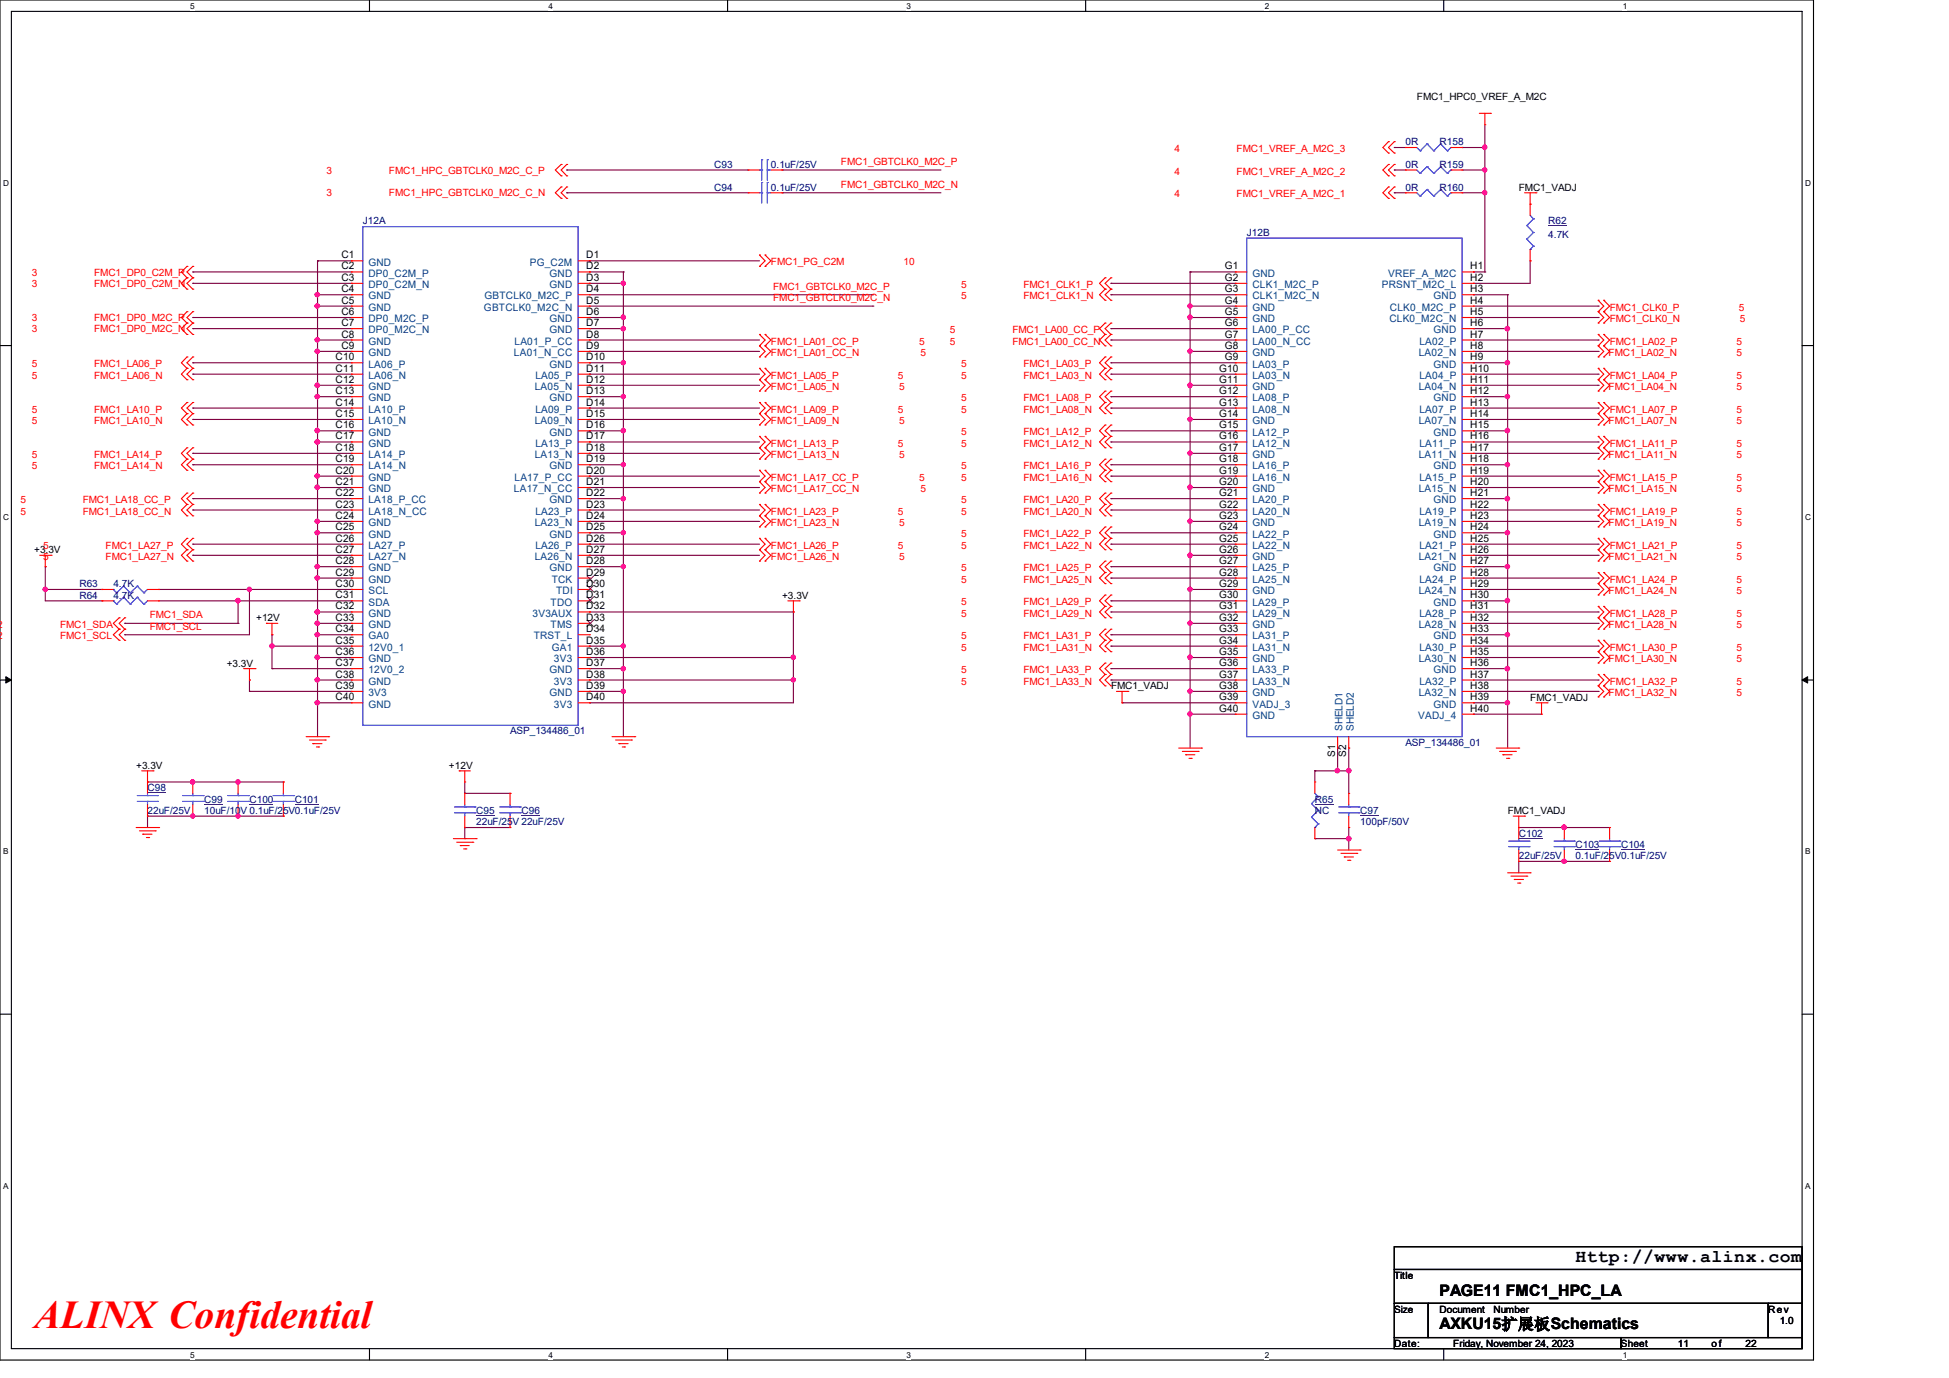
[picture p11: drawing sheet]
<svg xmlns="http://www.w3.org/2000/svg" width="297mm" height="210mm" viewBox="0 0 297 210" stroke-linecap="round" stroke-linejoin="round" font-family="sans-serif">
<defs><g id="words">
<text font-size="6" fill="#f00" x="5.2" y="202.3">ALINX Confidential</text>
<text font-size="2.8" x="240.1" y="192.3">Http://www.alinx.com</text>
<g font-size="2.4">
<text x="219.4" y="197.4">PAGE11 FMC1_HPC_LA</text>
<text x="219.4" y="202.6">AXKU15扩展板Schematics</text>
</g>
<g font-size="1.6">
<text x="52" y="41.1">C2</text>
<text x="52" y="39.4">C1</text>
<text x="89.3" y="39.4">D1</text>
<text x="89.3" y="41.1">D2</text>
<text x="186.7" y="41.1">G1</text>
<text x="224" y="41.1">H1</text>
<text x="52" y="42.8">C3</text>
<text x="52" y="44.5">C4</text>
<text x="52" y="46.3">C5</text>
<text x="89.3" y="42.8">D3</text>
<text x="89.3" y="44.5">D4</text>
<text x="89.3" y="46.3">D5</text>
<text x="186.7" y="42.8">G2</text>
<text x="186.7" y="44.5">G3</text>
<text x="186.7" y="46.3">G4</text>
<text x="224" y="42.8">H2</text>
<text x="224" y="44.5">H3</text>
<text x="224" y="46.3">H4</text>
<text x="52" y="48">C6</text>
<text x="52" y="49.7">C7</text>
<text x="52" y="51.4">C8</text>
<text x="52" y="53.2">C9</text>
<text x="89.3" y="48">D6</text>
<text x="89.3" y="49.7">D7</text>
<text x="89.3" y="51.4">D8</text>
<text x="89.3" y="53.2">D9</text>
<text x="186.7" y="48">G5</text>
<text x="186.7" y="49.7">G6</text>
<text x="186.7" y="51.4">G7</text>
<text x="186.7" y="53.2">G8</text>
<text x="224" y="48">H5</text>
<text x="224" y="49.7">H6</text>
<text x="224" y="51.4">H7</text>
<text x="224" y="53.2">H8</text>
<text x="51.1" y="54.9">C10</text>
<text x="51.1" y="56.6">C11</text>
<text x="51.1" y="58.3">C12</text>
<text x="89.3" y="54.9">D10</text>
<text x="89.3" y="56.6">D11</text>
<text x="89.3" y="58.3">D12</text>
<text x="185.8" y="56.6">G10</text>
<text x="185.8" y="58.3">G11</text>
<text x="186.7" y="54.9">G9</text>
<text x="224" y="54.9">H9</text>
<text x="224" y="56.6">H10</text>
<text x="224" y="58.3">H11</text>
<text x="51.1" y="61.8">C14</text>
<text x="51.1" y="63.5">C15</text>
<text x="51.1" y="60.1">C13</text>
<text x="51.1" y="65.3">C16</text>
<text x="89.3" y="60.1">D13</text>
<text x="89.3" y="61.8">D14</text>
<text x="89.3" y="63.5">D15</text>
<text x="89.3" y="65.3">D16</text>
<text x="185.8" y="60.1">G12</text>
<text x="185.8" y="61.8">G13</text>
<text x="185.8" y="63.5">G14</text>
<text x="185.8" y="65.3">G15</text>
<text x="224" y="60.1">H12</text>
<text x="224" y="61.8">H13</text>
<text x="224" y="63.5">H14</text>
<text x="224" y="65.3">H15</text>
<text x="51.1" y="68.7">C18</text>
<text x="51.1" y="70.4">C19</text>
<text x="51.1" y="67">C17</text>
<text x="89.3" y="67">D17</text>
<text x="89.3" y="68.7">D18</text>
<text x="89.3" y="70.4">D19</text>
<text x="185.8" y="67">G16</text>
<text x="185.8" y="68.7">G17</text>
<text x="185.8" y="70.4">G18</text>
<text x="224" y="67">H16</text>
<text x="224" y="68.7">H17</text>
<text x="224" y="70.4">H18</text>
<text x="51.1" y="75.6">C22</text>
<text x="51.1" y="77.3">C23</text>
<text x="51.1" y="72.2">C20</text>
<text x="51.1" y="73.9">C21</text>
<text x="89.3" y="72.2">D20</text>
<text x="89.3" y="73.9">D21</text>
<text x="89.3" y="75.6">D22</text>
<text x="89.3" y="77.3">D23</text>
<text x="185.8" y="72.2">G19</text>
<text x="185.8" y="73.9">G20</text>
<text x="185.8" y="75.6">G21</text>
<text x="185.8" y="77.3">G22</text>
<text x="224" y="72.2">H19</text>
<text x="224" y="73.9">H20</text>
<text x="224" y="75.6">H21</text>
<text x="224" y="77.3">H22</text>
<text x="51.1" y="82.6">C26</text>
<text x="51.1" y="79.1">C24</text>
<text x="51.1" y="80.8">C25</text>
<text x="89.3" y="79.1">D24</text>
<text x="89.3" y="80.8">D25</text>
<text x="89.3" y="82.6">D26</text>
<text x="185.8" y="79.1">G23</text>
<text x="185.8" y="80.8">G24</text>
<text x="185.8" y="82.6">G25</text>
<text x="224" y="79.1">H23</text>
<text x="224" y="80.8">H24</text>
<text x="224" y="82.6">H25</text>
<text x="51.1" y="84.2">C27</text>
<text x="51.1" y="89.5">C30</text>
<text x="51.1" y="86">C28</text>
<text x="51.1" y="87.7">C29</text>
<text x="89.3" y="84.2">D27</text>
<text x="89.3" y="86">D28</text>
<text x="89.3" y="87.7">D29</text>
<text x="89.3" y="89.5">D30</text>
<text x="185.8" y="84.2">G26</text>
<text x="185.8" y="86">G27</text>
<text x="185.8" y="87.7">G28</text>
<text x="185.8" y="89.5">G29</text>
<text x="224" y="84.2">H26</text>
<text x="224" y="86">H27</text>
<text x="224" y="87.7">H28</text>
<text x="224" y="89.5">H29</text>
<text x="51.1" y="91.2">C31</text>
<text x="51.1" y="92.9">C32</text>
<text x="51.1" y="94.6">C33</text>
<text x="89.3" y="91.2">D31</text>
<text x="89.3" y="92.9">D32</text>
<text x="89.3" y="94.6">D33</text>
<text x="185.8" y="91.2">G30</text>
<text x="185.8" y="92.9">G31</text>
<text x="185.8" y="94.6">G32</text>
<text x="224" y="91.2">H30</text>
<text x="224" y="92.9">H31</text>
<text x="224" y="94.6">H32</text>
<text x="51.1" y="96.4">C34</text>
<text x="51.1" y="98.1">C35</text>
<text x="51.1" y="101.5">C37</text>
<text x="51.1" y="99.8">C36</text>
<text x="89.3" y="96.4">D34</text>
<text x="89.3" y="98.1">D35</text>
<text x="89.3" y="99.8">D36</text>
<text x="89.3" y="101.5">D37</text>
<text x="185.8" y="96.4">G33</text>
<text x="185.8" y="98.1">G34</text>
<text x="185.8" y="99.8">G35</text>
<text x="185.8" y="101.5">G36</text>
<text x="224" y="96.4">H33</text>
<text x="224" y="98.1">H34</text>
<text x="224" y="99.8">H35</text>
<text x="224" y="101.5">H36</text>
<text x="51.1" y="105">C39</text>
<text x="51.1" y="103.3">C38</text>
<text x="51.1" y="106.7">C40</text>
<text x="89.3" y="103.3">D38</text>
<text x="89.3" y="105">D39</text>
<text x="89.3" y="106.7">D40</text>
<text x="185.8" y="103.3">G37</text>
<text x="185.8" y="105">G38</text>
<text x="185.8" y="106.7">G39</text>
<text x="224" y="103.3">H37</text>
<text x="224" y="105">H38</text>
<text x="224" y="106.7">H39</text>
<text x="185.8" y="108.5">G40</text>
<text x="224" y="108.5">H40</text>
<text x="203.5" y="115.4" transform="rotate(-90 203.5 115.4)">S1</text>
<text x="205.1" y="115.4" transform="rotate(-90 205.1 115.4)">S2</text>
</g>
<g font-size="1.6" fill="#004080">
<text x="56.1" y="40.5">GND</text>
<text x="80.7" y="40.5">PG_C2M</text>
<text x="56.1" y="42.2">DP0_C2M_P</text>
<text x="56.1" y="43.9">DP0_C2M_N</text>
<text x="56.1" y="45.6">GND</text>
<text x="56.1" y="47.4">GND</text>
<text x="73.7" y="47.4">GBTCLK0_M2C_N</text>
<text x="73.8" y="45.6">GBTCLK0_M2C_P</text>
<text x="83.7" y="42.2">GND</text>
<text x="83.7" y="43.9">GND</text>
<text x="190.8" y="42.2">GND</text>
<text x="190.8" y="43.9">CLK1_M2C_P</text>
<text x="190.8" y="45.6">CLK1_M2C_N</text>
<text x="190.8" y="47.4">GND</text>
<text x="210.6" y="43.9">PRSNT_M2C_L</text>
<text x="211.6" y="42.2">VREF_A_M2C</text>
<text x="211.8" y="47.4">CLK0_M2C_P</text>
<text x="218.5" y="45.6">GND</text>
<text x="56.1" y="49.1">DP0_M2C_P</text>
<text x="56.1" y="50.8">DP0_M2C_N</text>
<text x="56.1" y="52.5">GND</text>
<text x="78.4" y="52.5">LA01_P_CC</text>
<text x="83.7" y="49.1">GND</text>
<text x="83.7" y="50.8">GND</text>
<text x="190.8" y="49.1">GND</text>
<text x="190.8" y="50.8">LA00_P_CC</text>
<text x="190.8" y="52.5">LA00_N_CC</text>
<text x="211.7" y="49.1">CLK0_M2C_N</text>
<text x="216.3" y="52.5">LA02_P</text>
<text x="218.5" y="50.8">GND</text>
<text x="56.1" y="56">LA06_P</text>
<text x="56.1" y="57.7">LA06_N</text>
<text x="56.1" y="54.3">GND</text>
<text x="56.1" y="59.4">GND</text>
<text x="78.3" y="54.3">LA01_N_CC</text>
<text x="81.5" y="59.4">LA05_N</text>
<text x="81.6" y="57.7">LA05_P</text>
<text x="83.7" y="56">GND</text>
<text x="190.8" y="54.3">GND</text>
<text x="190.8" y="56">LA03_P</text>
<text x="190.8" y="57.7">LA03_N</text>
<text x="190.8" y="59.4">GND</text>
<text x="216.2" y="54.3">LA02_N</text>
<text x="216.2" y="59.4">LA04_N</text>
<text x="216.3" y="57.7">LA04_P</text>
<text x="218.5" y="56">GND</text>
<text x="56.1" y="62.9">LA10_P</text>
<text x="56.1" y="64.6">LA10_N</text>
<text x="56.1" y="61.2">GND</text>
<text x="81.5" y="64.6">LA09_N</text>
<text x="81.6" y="62.9">LA09_P</text>
<text x="83.7" y="61.2">GND</text>
<text x="190.8" y="61.2">LA08_P</text>
<text x="190.8" y="62.9">LA08_N</text>
<text x="190.8" y="64.6">GND</text>
<text x="216.2" y="64.6">LA07_N</text>
<text x="216.3" y="62.9">LA07_P</text>
<text x="218.5" y="61.2">GND</text>
<text x="56.1" y="69.8">LA14_P</text>
<text x="56.1" y="71.5">LA14_N</text>
<text x="56.1" y="66.4">GND</text>
<text x="56.1" y="68.1">GND</text>
<text x="81.5" y="69.8">LA13_N</text>
<text x="81.6" y="68.1">LA13_P</text>
<text x="83.7" y="66.4">GND</text>
<text x="83.7" y="71.5">GND</text>
<text x="190.8" y="66.4">LA12_P</text>
<text x="190.8" y="68.1">LA12_N</text>
<text x="190.8" y="69.8">GND</text>
<text x="190.8" y="71.5">LA16_P</text>
<text x="216.2" y="69.8">LA11_N</text>
<text x="216.3" y="68.1">LA11_P</text>
<text x="218.5" y="66.4">GND</text>
<text x="218.5" y="71.5">GND</text>
<text x="56.1" y="76.7">LA18_P_CC</text>
<text x="56.1" y="73.3">GND</text>
<text x="56.1" y="75">GND</text>
<text x="78.3" y="75">LA17_N_CC</text>
<text x="78.4" y="73.3">LA17_P_CC</text>
<text x="83.7" y="76.7">GND</text>
<text x="190.8" y="73.3">LA16_N</text>
<text x="190.8" y="75">GND</text>
<text x="190.8" y="76.7">LA20_P</text>
<text x="216.2" y="75">LA15_N</text>
<text x="216.3" y="73.3">LA15_P</text>
<text x="218.5" y="76.7">GND</text>
<text x="56.1" y="78.4">LA18_N_CC</text>
<text x="56.1" y="83.7">LA27_P</text>
<text x="56.1" y="80.2">GND</text>
<text x="56.1" y="81.9">GND</text>
<text x="81.5" y="80.2">LA23_N</text>
<text x="81.6" y="78.4">LA23_P</text>
<text x="81.6" y="83.7">LA26_P</text>
<text x="83.7" y="81.9">GND</text>
<text x="190.8" y="78.4">LA20_N</text>
<text x="190.8" y="80.2">GND</text>
<text x="190.8" y="81.9">LA22_P</text>
<text x="190.8" y="83.7">LA22_N</text>
<text x="216.2" y="80.2">LA19_N</text>
<text x="216.3" y="78.4">LA19_P</text>
<text x="216.3" y="83.7">LA21_P</text>
<text x="218.5" y="81.9">GND</text>
<text x="56.1" y="85.3">LA27_N</text>
<text x="56.1" y="87.1">GND</text>
<text x="56.1" y="88.8">GND</text>
<text x="81.5" y="85.3">LA26_N</text>
<text x="83.7" y="87.1">GND</text>
<text x="84.1" y="88.8">TCK</text>
<text x="190.8" y="85.3">GND</text>
<text x="190.8" y="87.1">LA25_P</text>
<text x="190.8" y="88.8">LA25_N</text>
<text x="216.2" y="85.3">LA21_N</text>
<text x="216.3" y="88.8">LA24_P</text>
<text x="218.5" y="87.1">GND</text>
<text x="56.1" y="90.6">SCL</text>
<text x="56.1" y="92.3">SDA</text>
<text x="56.1" y="94">GND</text>
<text x="56.1" y="95.7">GND</text>
<text x="81.2" y="94">3V3AUX</text>
<text x="83.9" y="92.3">TDO</text>
<text x="83.9" y="95.7">TMS</text>
<text x="84.8" y="90.6">TDI</text>
<text x="190.8" y="90.6">GND</text>
<text x="190.8" y="92.3">LA29_P</text>
<text x="190.8" y="94">LA29_N</text>
<text x="190.8" y="95.7">GND</text>
<text x="216.2" y="90.6">LA24_N</text>
<text x="216.2" y="95.7">LA28_N</text>
<text x="216.3" y="94">LA28_P</text>
<text x="218.5" y="92.3">GND</text>
<text x="56.1" y="97.5">GA0</text>
<text x="56.1" y="99.2">12V0_1</text>
<text x="56.1" y="100.9">GND</text>
<text x="81.3" y="97.5">TRST_L</text>
<text x="84.1" y="99.2">GA1</text>
<text x="84.4" y="100.9">3V3</text>
<text x="190.8" y="97.5">LA31_P</text>
<text x="190.8" y="99.2">LA31_N</text>
<text x="190.8" y="100.9">GND</text>
<text x="216.2" y="100.9">LA30_N</text>
<text x="216.3" y="99.2">LA30_P</text>
<text x="218.5" y="97.5">GND</text>
<text x="56.1" y="102.6">12V0_2</text>
<text x="56.1" y="106.1">3V3</text>
<text x="56.1" y="104.4">GND</text>
<text x="56.1" y="107.8">GND</text>
<text x="83.7" y="102.6">GND</text>
<text x="83.7" y="106.1">GND</text>
<text x="84.4" y="104.4">3V3</text>
<text x="84.4" y="107.8">3V3</text>
<text x="190.8" y="102.6">LA33_P</text>
<text x="190.8" y="104.4">LA33_N</text>
<text x="190.8" y="106.1">GND</text>
<text x="190.8" y="107.8">VADJ_3</text>
<text x="216.2" y="106.1">LA32_N</text>
<text x="216.3" y="104.4">LA32_P</text>
<text x="218.5" y="102.6">GND</text>
<text x="218.5" y="107.8">GND</text>
<text x="190.8" y="109.6">GND</text>
<text x="204.6" y="111.4" transform="rotate(-90 204.6 111.4)">SHELD1</text>
<text x="206.3" y="111.4" transform="rotate(-90 206.3 111.4)">SHELD2</text>
<text x="216.1" y="109.6">VADJ_4</text>
</g>
<g font-size="1.5">
<text x="215.9" y="15.2">FMC1_HPC0_VREF_A_M2C</text>
<text x="231.5" y="29">FMC1_VADJ</text>
<text x="5.2" y="84.3">+3.3V</text>
<text x="39" y="94.7">+12V</text>
<text x="119.2" y="91.2">+3.3V</text>
<text x="34.5" y="101.6">+3.3V</text>
<text x="169.3" y="105">FMC1_VADJ</text>
<text x="233.2" y="106.8">FMC1_VADJ</text>
<text x="20.7" y="117.1">+3.3V</text>
<text x="68.4" y="117.1">+12V</text>
<text x="229.8" y="124">FMC1_VADJ</text>
<text x="212.5" y="194.9">Title</text>
<text x="212.5" y="200">Size</text>
<text x="219.4" y="200">Document</text>
<text x="227.6" y="200">Number</text>
<text x="269.4" y="200">Rev</text>
<text x="271.2" y="201.8">1.0</text>
<text x="212.5" y="205.2">Date:</text>
<text x="221.5" y="205.2">Friday, November 24, 2023</text>
<text x="247" y="205.2">Sheet</text>
<text x="255.7" y="205.2">11</text>
<text x="260.8" y="205.2">of</text>
<text x="266" y="205.2">22</text>
</g>
<g font-size="1.5" fill="#f00">
<text x="179" y="23.2">4</text>
<text x="188.4" y="23.2">FMC1_VREF_A_M2C_3</text>
<text x="49.7" y="26.5">3</text>
<text x="49.7" y="29.9">3</text>
<text x="59.3" y="26.5">FMC1_HPC_GBTCLK0_M2C_C_P</text>
<text x="59.3" y="29.9">FMC1_HPC_GBTCLK0_M2C_C_N</text>
<text x="128.2" y="25.1">FMC1_GBTCLK0_M2C_P</text>
<text x="128.2" y="28.6">FMC1_GBTCLK0_M2C_N</text>
<text x="179" y="26.6">4</text>
<text x="188.4" y="26.6">FMC1_VREF_A_M2C_2</text>
<text x="179" y="30.1">4</text>
<text x="188.4" y="30.1">FMC1_VREF_A_M2C_1</text>
<text x="4.8" y="42">3</text>
<text x="14.4" y="42">FMC1_DP0_C2M_P</text>
<text x="117.5" y="40.4">FMC1_PG_C2M</text>
<text x="137.7" y="40.4">10</text>
<text x="4.8" y="43.7">3</text>
<text x="14.4" y="43.7">FMC1_DP0_C2M_N</text>
<text x="117.8" y="44.2">FMC1_GBTCLK0_M2C_P</text>
<text x="117.8" y="45.9">FMC1_GBTCLK0_M2C_N</text>
<text x="146.5" y="43.9">5</text>
<text x="146.5" y="45.6">5</text>
<text x="156" y="43.9">FMC1_CLK1_P</text>
<text x="156" y="45.6">FMC1_CLK1_N</text>
<text x="245.3" y="47.3">FMC1_CLK0_P</text>
<text x="265" y="47.3">5</text>
<text x="4.8" y="48.9">3</text>
<text x="4.8" y="50.6">3</text>
<text x="14.4" y="48.9">FMC1_DP0_M2C_P</text>
<text x="14.4" y="50.6">FMC1_DP0_M2C_N</text>
<text x="117.5" y="52.5">FMC1_LA01_CC_P</text>
<text x="140.1" y="52.5">5</text>
<text x="144.7" y="50.8">5</text>
<text x="144.7" y="52.5">5</text>
<text x="154.3" y="50.8">FMC1_LA00_CC_P</text>
<text x="154.3" y="52.5">FMC1_LA00_CC_N</text>
<text x="245.3" y="49.1">FMC1_CLK0_N</text>
<text x="245.3" y="52.5">FMC1_LA02_P</text>
<text x="264.6" y="52.5">5</text>
<text x="265.1" y="49.1">5</text>
<text x="4.8" y="56">5</text>
<text x="4.8" y="57.7">5</text>
<text x="14.4" y="56">FMC1_LA06_P</text>
<text x="14.4" y="57.7">FMC1_LA06_N</text>
<text x="117.5" y="54.3">FMC1_LA01_CC_N</text>
<text x="117.5" y="57.7">FMC1_LA05_P</text>
<text x="117.5" y="59.4">FMC1_LA05_N</text>
<text x="136.8" y="57.7">5</text>
<text x="137" y="59.4">5</text>
<text x="140.3" y="54.3">5</text>
<text x="146.5" y="56">5</text>
<text x="146.5" y="57.7">5</text>
<text x="156" y="56">FMC1_LA03_P</text>
<text x="156" y="57.7">FMC1_LA03_N</text>
<text x="245.1" y="54.3">FMC1_LA02_N</text>
<text x="245.1" y="59.4">FMC1_LA04_N</text>
<text x="245.3" y="57.7">FMC1_LA04_P</text>
<text x="264.6" y="54.3">5</text>
<text x="264.6" y="57.7">5</text>
<text x="264.6" y="59.4">5</text>
<text x="4.8" y="62.9">5</text>
<text x="4.8" y="64.6">5</text>
<text x="14.4" y="62.9">FMC1_LA10_P</text>
<text x="14.4" y="64.6">FMC1_LA10_N</text>
<text x="117.5" y="62.9">FMC1_LA09_P</text>
<text x="117.5" y="64.6">FMC1_LA09_N</text>
<text x="136.8" y="62.9">5</text>
<text x="137" y="64.6">5</text>
<text x="146.5" y="61.2">5</text>
<text x="146.5" y="62.9">5</text>
<text x="156" y="61.2">FMC1_LA08_P</text>
<text x="156" y="62.9">FMC1_LA08_N</text>
<text x="245.1" y="64.6">FMC1_LA07_N</text>
<text x="245.3" y="62.9">FMC1_LA07_P</text>
<text x="264.6" y="62.9">5</text>
<text x="264.6" y="64.6">5</text>
<text x="4.8" y="69.8">5</text>
<text x="4.8" y="71.5">5</text>
<text x="14.4" y="69.8">FMC1_LA14_P</text>
<text x="14.4" y="71.5">FMC1_LA14_N</text>
<text x="117.5" y="68.1">FMC1_LA13_P</text>
<text x="117.5" y="69.8">FMC1_LA13_N</text>
<text x="136.8" y="68.1">5</text>
<text x="137" y="69.8">5</text>
<text x="146.5" y="66.3">5</text>
<text x="146.5" y="68.1">5</text>
<text x="146.5" y="71.5">5</text>
<text x="156" y="66.3">FMC1_LA12_P</text>
<text x="156" y="68.1">FMC1_LA12_N</text>
<text x="156" y="71.5">FMC1_LA16_P</text>
<text x="245.1" y="69.8">FMC1_LA11_N</text>
<text x="245.3" y="68.1">FMC1_LA11_P</text>
<text x="264.6" y="68.1">5</text>
<text x="264.6" y="69.8">5</text>
<text x="3.1" y="76.7">5</text>
<text x="12.6" y="76.7">FMC1_LA18_CC_P</text>
<text x="117.5" y="73.2">FMC1_LA17_CC_P</text>
<text x="117.5" y="75">FMC1_LA17_CC_N</text>
<text x="140.1" y="73.2">5</text>
<text x="140.3" y="75">5</text>
<text x="146.5" y="73.2">5</text>
<text x="146.5" y="76.7">5</text>
<text x="156" y="73.2">FMC1_LA16_N</text>
<text x="156" y="76.7">FMC1_LA20_P</text>
<text x="245.1" y="75">FMC1_LA15_N</text>
<text x="245.3" y="73.2">FMC1_LA15_P</text>
<text x="264.6" y="73.2">5</text>
<text x="264.6" y="75">5</text>
<text x="3.1" y="78.4">5</text>
<text x="6.6" y="83.6">5</text>
<text x="12.6" y="78.4">FMC1_LA18_CC_N</text>
<text x="16.1" y="83.6">FMC1_LA27_P</text>
<text x="117.5" y="78.4">FMC1_LA23_P</text>
<text x="117.5" y="80.2">FMC1_LA23_N</text>
<text x="117.5" y="83.6">FMC1_LA26_P</text>
<text x="136.8" y="78.4">5</text>
<text x="136.8" y="83.6">5</text>
<text x="137" y="80.2">5</text>
<text x="146.5" y="78.4">5</text>
<text x="146.5" y="81.9">5</text>
<text x="146.5" y="83.6">5</text>
<text x="156" y="78.4">FMC1_LA20_N</text>
<text x="156" y="81.9">FMC1_LA22_P</text>
<text x="156" y="83.6">FMC1_LA22_N</text>
<text x="245.1" y="80.2">FMC1_LA19_N</text>
<text x="245.3" y="78.4">FMC1_LA19_P</text>
<text x="245.3" y="83.6">FMC1_LA21_P</text>
<text x="264.6" y="78.4">5</text>
<text x="264.6" y="80.2">5</text>
<text x="264.6" y="83.6">5</text>
<text x="6.6" y="85.3">5</text>
<text x="16.1" y="85.3">FMC1_LA27_N</text>
<text x="117.5" y="85.3">FMC1_LA26_N</text>
<text x="137" y="85.3">5</text>
<text x="146.5" y="87.1">5</text>
<text x="146.5" y="88.8">5</text>
<text x="156" y="87.1">FMC1_LA25_P</text>
<text x="156" y="88.8">FMC1_LA25_N</text>
<text x="245.1" y="85.3">FMC1_LA21_N</text>
<text x="245.3" y="88.8">FMC1_LA24_P</text>
<text x="264.6" y="85.3">5</text>
<text x="264.6" y="88.8">5</text>
<text x="-.3" y="95.7">2</text>
<text x="9.1" y="95.7">FMC1_SDA</text>
<text x="22.8" y="94.2">FMC1_SDA</text>
<text x="22.8" y="96">FMC1_SCL</text>
<text x="146.5" y="92.2">5</text>
<text x="146.5" y="94">5</text>
<text x="156" y="92.2">FMC1_LA29_P</text>
<text x="156" y="94">FMC1_LA29_N</text>
<text x="245.1" y="90.5">FMC1_LA24_N</text>
<text x="245.1" y="95.7">FMC1_LA28_N</text>
<text x="245.3" y="94">FMC1_LA28_P</text>
<text x="264.6" y="90.5">5</text>
<text x="264.6" y="94">5</text>
<text x="264.6" y="95.7">5</text>
<text x="-.3" y="97.5">2</text>
<text x="9.1" y="97.5">FMC1_SCL</text>
<text x="146.5" y="97.5">5</text>
<text x="146.5" y="99.1">5</text>
<text x="156" y="97.5">FMC1_LA31_P</text>
<text x="156" y="99.1">FMC1_LA31_N</text>
<text x="245.1" y="100.9">FMC1_LA30_N</text>
<text x="245.3" y="99.1">FMC1_LA30_P</text>
<text x="264.6" y="99.1">5</text>
<text x="264.6" y="100.9">5</text>
<text x="146.5" y="102.6">5</text>
<text x="146.5" y="104.4">5</text>
<text x="156" y="102.6">FMC1_LA33_P</text>
<text x="156" y="104.4">FMC1_LA33_N</text>
<text x="245.1" y="106.1">FMC1_LA32_N</text>
<text x="245.3" y="104.4">FMC1_LA32_P</text>
<text x="264.6" y="104.4">5</text>
<text x="264.6" y="106.1">5</text>
</g>
<g font-size="1.5" fill="#000080">
<text x="214.2" y="22.1">0R</text>
<text x="219.4" y="22.1">R158</text>
<text x="108.8" y="25.6">C93</text>
<text x="108.8" y="29">C94</text>
<text x="117.5" y="25.6">0.1uF/25V</text>
<text x="117.5" y="29">0.1uF/25V</text>
<text x="214.2" y="25.6">0R</text>
<text x="214.2" y="29">0R</text>
<text x="219.4" y="25.6">R159</text>
<text x="219.4" y="29">R160</text>
<text x="55.3" y="34.2">J12A</text>
<text x="190" y="35.9">J12B</text>
<text x="235.9" y="34.2">R62</text>
<text x="235.9" y="36.3">4.7K</text>
<text x="12.1" y="89.5">R63</text>
<text x="17.3" y="89.5">4.7K</text>
<text x="12.1" y="91.2">R64</text>
<text x="17.3" y="91.2">4.7K</text>
<text x="77.7" y="111.9">ASP_134486_01</text>
<text x="214.2" y="113.7">ASP_134486_01</text>
<text x="22.5" y="120.6">C98</text>
<text x="22.5" y="124">22uF/25V</text>
<text x="31.1" y="122.3">C99</text>
<text x="31.1" y="124">10uF/10V 0.1uF/25V0.1uF/25V</text>
<text x="38" y="122.3">C100</text>
<text x="44.9" y="122.3">C101</text>
<text x="72.6" y="124">C95</text>
<text x="72.6" y="125.8">22uF/25V 22uF/25V</text>
<text x="79.5" y="124">C96</text>
<text x="200.4" y="122.3">R65</text>
<text x="200.4" y="124">NC</text>
<text x="207.3" y="124">C97</text>
<text x="207.3" y="125.8">100pF/50V</text>
<text x="231.5" y="127.5">C102</text>
<text x="231.5" y="130.9">22uF/25V</text>
<text x="240.1" y="129.2">C103</text>
<text x="240.1" y="130.9">0.1uF/25V0.1uF/25V</text>
<text x="247" y="129.2">C104</text>
</g>
<g font-size="1.3">
<text x="29" y="1.3">5</text>
<text x="83.6" y="1.3">4</text>
<text x="138.1" y="1.3">3</text>
<text x="192.7" y="1.3">2</text>
<text x="247.3" y="1.3">1</text>
<text x=".5" y="28.3">D</text>
<text x="275.1" y="28.3">D</text>
<text x=".5" y="79.2">C</text>
<text x="275.1" y="79.2">C</text>
<text x=".5" y="130.2">B</text>
<text x="275.1" y="130.2">B</text>
<text x=".5" y="181.1">A</text>
<text x="275.1" y="181.1">A</text>
<text x="29" y="206.9">5</text>
<text x="83.6" y="206.9">4</text>
<text x="138.1" y="206.9">3</text>
<text x="192.7" y="206.9">2</text>
<text x="247.3" y="206.9">1</text>
</g>
</g></defs>
<path d="M0 0h276.4v207.3h-276.4zM1.7 1.7h272.9v203.8h-272.9z" fill="none" stroke="#000" stroke-width=".17"/>
<g fill="#fff">
<path d="M29 .2h.7v1.4h-.7z"/>
<path d="M29 205.7h.7v1.4h-.7z"/>
</g>
<path d="M56.3 0v1.7M56.3 205.5v1.8" fill="none" stroke="#000" stroke-width=".17"/>
<g fill="#fff">
<path d="M83.6 .2h.6v1.4h-.6z"/>
<path d="M83.6 205.7h.6v1.4h-.6z"/>
</g>
<path d="M110.9 0v1.7M110.9 205.5v1.8" fill="none" stroke="#000" stroke-width=".17"/>
<g fill="#fff">
<path d="M138.1 .2h.7v1.4h-.7z"/>
<path d="M138.1 205.7h.7v1.4h-.7z"/>
</g>
<path d="M165.4 0v1.7M165.4 205.5v1.8" fill="none" stroke="#000" stroke-width=".17"/>
<g fill="#fff">
<path d="M192.7 .2h.7v1.4h-.7z"/>
<path d="M192.7 205.7h.7v1.4h-.7z"/>
</g>
<path d="M220 0v1.7M220 205.5v1.8" fill="none" stroke="#000" stroke-width=".17"/>
<g fill="#fff">
<path d="M247.3 .2h.6v1.4h-.6z"/>
<path d="M247.3 205.7h.6v1.4h-.6z"/>
<path d="M.5 27.2h.9v1.4h-.9z"/>
<path d="M275.1 27.2h.9v1.4h-.9z"/>
<path d="M.5 78.1h.9v1.4h-.9z"/>
<path d="M275.1 78.1h.9v1.4h-.9z"/>
</g>
<path d="M0 52.7h1.7M274.6 52.7h1.8" fill="none" stroke="#000" stroke-width=".17"/>
<g fill="#fff">
<path d="M.5 129.1h.8v1.4h-.8z"/>
<path d="M275.1 129.1h.8v1.4h-.8z"/>
</g>
<path d="M0 103.6h1.7M274.6 103.6h1.8" fill="none" stroke="#000" stroke-width=".17"/>
<path d="M.9 103.1l.8 .5-.8 .5zM274.6 103.6l.9-.5v1z" fill="#000" stroke="#000" stroke-width=".15"/>
<g fill="#fff">
<path d="M.5 180h.8v1.4h-.8z"/>
<path d="M275.1 180h.8v1.4h-.8z"/>
</g>
<path d="M0 154.6h1.7M274.6 154.6h1.8M212.5 190h62.1v3.5h-62.1zM212.5 193.5h62.1v5.1h-62.1zM212.5 198.6h5.1v5.2h-5.1zM217.6 198.6h51.9v5.2h-51.9zM269.5 198.6h5.1v5.2h-5.1zM212.5 203.8h34.5v1.7h-34.5zM247 203.8h27.6v1.7h-27.6z" fill="none" stroke="#000" stroke-width=".17"/>
<g fill="none" stroke="#800040" stroke-width=".17">
<path d="M226.3 19v22.4M48.4 39.8h.1M48.4 39.8h5.2M48.4 39.8v72.5M86.4 25.9h.1M86.4 29.4h.1M86.4 25.9h27.6M86.4 29.4h27.6M89.8 39.8h.1M89.8 39.8h25.9M119.2 25.9h.1M119.2 29.4h.1"/>
<path d="M119.2 25.9h24.2M119.2 29.4h24.2M212.5 22.5h.1M212.5 25.9h.1M212.5 29.4h.1M212.5 25.9h1.7M212.5 29.4h1.7M212.5 22.5h1.7M222.8 22.5h.1M222.8 25.9h3.5M222.8 29.4h3.5M222.8 22.5h3.5"/>
<path d="M226.3 22.5h.1M226.3 25.9h.1M226.3 29.4h.1M233.2 39.8h.1M233.2 39.8v3.4h-8.7M29.4 43.2h.1M29.4 48.4h.1M29.4 50.1h.1M29.4 55.3h.1M29.4 57h.1M29.4 41.4h.1M29.4 43.2h24.2"/>
<path d="M29.4 48.4h24.2M29.4 50.1h24.2M29.4 55.3h24.2M29.4 41.4h24.2M29.4 57h24.2M48.4 58.7h.1M48.4 53.6h.1M48.4 51.8h.1M48.4 46.7h.1M48.4 44.9h.1M48.4 58.7h5.2M48.4 53.6h5.2"/>
<path d="M48.4 51.8h5.2M48.4 46.7h5.2M48.4 44.9h5.2M89.8 55.3h.1M89.8 50.1h.1M89.8 48.4h.1M89.8 41.4h.1M89.8 43.2h.1M89.8 51.8h.1M89.8 53.6h.1M89.8 57h.1M89.8 58.7h.1"/>
<path d="M89.8 43.2h5.2M89.8 48.4h5.2M89.8 50.1h5.2M89.8 58.7h25.9M89.8 53.6h25.9M89.8 51.8h25.9M89.8 46.7h43.2M89.8 44.9h43.2M89.8 55.3h5.2M89.8 41.4h5.2M89.8 57h25.9M95 55.3h.1"/>
<path d="M95 48.4h.1M95 43.2h.1M95 50.1h.1M95 41.4h.1M95 41.4v70.9M133 44.9h.1M133 46.7h.1M169.3 43.2h.1M169.3 44.9h.1M169.3 50.1h.1M169.3 51.8h.1M169.3 55.3h.1"/>
<path d="M169.3 57h.1M169.3 43.2h19M169.3 50.1h19M169.3 51.8h19M169.3 44.9h19M169.3 55.3h19M169.3 57h19M181.4 41.4h.1M181.4 46.7h.1M181.4 48.4h.1M181.4 53.6h.1M181.4 58.7h.1"/>
<path d="M181.4 48.4h6.9M181.4 58.7h6.9M181.4 53.6h6.9M181.4 46.7h6.9M181.4 41.4h6.9M181.4 41.4v72.6M224.5 43.2h.1M224.5 55.3h.1M224.5 50.1h.1M224.5 44.9h.1M224.5 41.4h.1M224.5 48.4h19"/>
<path d="M224.5 50.1h5.2M224.5 58.7h19M224.5 53.6h19M224.5 51.8h19M224.5 46.7h19M224.5 44.9h5.2M224.5 55.3h5.2M224.5 41.4h1.8M224.5 57h19M226.3 41.4h.1M229.7 55.3h.1M229.7 50.1h.1"/>
<path d="M229.7 44.9h.1M229.7 44.9v69.1M243.5 46.7h.1M243.5 48.4h.1M243.5 51.8h.1M243.5 53.6h.1M243.5 57h.1M243.5 58.7h.1M29.4 62.2h.1M29.4 63.9h.1M29.4 69.1h.1M29.4 70.8h.1"/>
<path d="M29.4 76h.1M29.4 77.7h.1M29.4 76h24.2M29.4 70.8h24.2M29.4 62.2h24.2M29.4 63.9h24.2M29.4 69.1h24.2M29.4 77.7h24.2M48.4 79.5h.1M48.4 74.3h.1M48.4 72.6h.1M48.4 67.4h.1"/>
<path d="M48.4 65.7h.1M48.4 60.5h.1M48.4 79.5h5.2M48.4 74.3h5.2M48.4 72.6h5.2M48.4 67.4h5.2M48.4 65.7h5.2M48.4 60.5h5.2M89.8 76h.1M89.8 70.8h.1M89.8 65.7h.1M89.8 60.5h.1"/>
<path d="M89.8 62.2h.1M89.8 63.9h.1M89.8 67.4h.1M89.8 69.1h.1M89.8 74.3h.1M89.8 72.6h.1M89.8 77.7h.1M89.8 79.5h.1M89.8 79.5h25.9M89.8 74.3h25.9M89.8 72.6h25.9M89.8 67.4h25.9"/>
<path d="M89.8 65.7h5.2M89.8 60.5h5.2M89.8 76h5.2M89.8 70.8h5.2M89.8 62.2h25.9M89.8 63.9h25.9M89.8 69.1h25.9M89.8 77.7h25.9M95 76h.1M95 70.8h.1M95 60.5h.1M95 65.7h.1"/>
<path d="M169.3 60.5h.1M169.3 62.2h.1M169.3 65.7h.1M169.3 67.4h.1M169.3 70.8h.1M169.3 72.6h.1M169.3 76h.1M169.3 77.7h.1M169.3 72.6h19M169.3 67.4h19M169.3 65.7h19M169.3 60.5h19"/>
<path d="M169.3 76h19M169.3 70.8h19M169.3 62.2h19M169.3 77.7h19M181.4 63.9h.1M181.4 69.1h.1M181.4 74.3h.1M181.4 79.5h.1M181.4 79.5h6.9M181.4 74.3h6.9M181.4 63.9h6.9M181.4 69.1h6.9"/>
<path d="M224.5 76h.1M224.5 70.8h.1M224.5 65.7h.1M224.5 60.5h.1M224.5 79.5h19M224.5 74.3h19M224.5 72.6h19M224.5 67.4h19M224.5 65.7h5.2M224.5 60.5h5.2M224.5 76h5.2M224.5 70.8h5.2"/>
<path d="M224.5 62.2h19M224.5 63.9h19M224.5 69.1h19M224.5 77.7h19M229.7 76h.1M229.7 60.5h.1M229.7 65.7h.1M229.7 70.8h.1M243.5 62.2h.1M243.5 63.9h.1M243.5 67.4h.1M243.5 69.1h.1"/>
<path d="M243.5 72.6h.1M243.5 74.3h.1M243.5 77.7h.1M243.5 79.5h.1M6.9 86.4h.1M6.9 89.8h.1M6.9 86.4v5.2h8.6M6.9 89.8h8.6M15.5 89.8h.1M15.5 91.6h.1M19 95h.1M19 96.7h.1"/>
<path d="M19 95h17.3M24.2 89.8h.1M24.2 89.8h29.4M24.2 91.6h29.4M29.4 82.9h.1M29.4 84.6h.1M29.4 82.9h24.2M29.4 84.6h24.2M36.3 91.6h.1M36.3 95h.1M36.3 91.6v3.4M38 89.8h.1"/>
<path d="M38 89.8v6.9h-19M41.4 98.5h.1M41.4 96.7h.1M41.4 98.5h12.2M41.4 96.7v5.2M48.4 95h.1M48.4 96.7h.1M48.4 93.3h.1M48.4 88.1h.1M48.4 86.4h.1M48.4 81.2h.1M48.4 95h5.2"/>
<path d="M48.4 96.7h5.2M48.4 93.3h5.2M48.4 88.1h5.2M48.4 86.4h5.2M48.4 81.2h5.2M53.6 89.8h.1M89.8 98.5h.1M89.8 86.4h.1M89.8 81.2h.1M89.8 82.9h.1M89.8 84.6h.1M89.8 93.3h.1"/>
<path d="M89.8 93.3h31.1M89.8 86.4h5.2M89.8 81.2h5.2M89.8 98.5h5.2M89.8 82.9h25.9M89.8 84.6h25.9M95 86.4h.1M95 81.2h.1M95 98.5h.1M120.9 93.3h.1M120.9 93.3v13.8h-31.1M169.3 81.2h.1"/>
<path d="M169.3 82.9h.1M169.3 86.4h.1M169.3 88.1h.1M169.3 91.6h.1M169.3 93.3h.1M169.3 96.7h.1M169.3 98.5h.1M169.3 96.7h19M169.3 93.3h19M169.3 88.1h19M169.3 86.4h19M169.3 81.2h19"/>
<path d="M169.3 98.5h19M169.3 82.9h19M169.3 91.6h19M181.4 84.6h.1M181.4 89.8h.1M181.4 95h.1M181.4 95h6.9M181.4 84.6h6.9M181.4 89.8h6.9M224.5 96.7h.1M224.5 91.6h.1M224.5 86.4h.1"/>
<path d="M224.5 81.2h.1M224.5 95h19M224.5 96.7h5.2M224.5 93.3h19M224.5 88.1h19M224.5 86.4h5.2M224.5 81.2h5.2M224.5 98.5h19M224.5 82.9h19M224.5 84.6h19M224.5 89.8h19M224.5 91.6h5.2"/>
<path d="M229.7 96.7h.1M229.7 91.6h.1M229.7 86.4h.1M229.7 81.2h.1M243.5 82.9h.1M243.5 84.6h.1M243.5 88.1h.1M243.5 89.8h.1M243.5 93.3h.1M243.5 95h.1M243.5 98.5h.1M22.5 119.2h20.7"/>
<path d="M29.4 119.2h.1M36.3 119.2h.1M38 105.4h.1M38 103.6h.1M38 105.4h15.6M38 103.6v1.8M41.4 101.9h.1M41.4 101.9h12.2M43.2 119.2h.1M48.4 107.1h.1M48.4 103.6h.1M48.4 100.2h.1"/>
<path d="M48.4 107.1h5.2M48.4 103.6h5.2M48.4 100.2h5.2M70.8 119.2v1.7M89.8 105.4h.1M89.8 100.2h.1M89.8 101.9h.1M89.8 107.1h.1M89.8 103.6h.1M89.8 103.6h31.1M89.8 100.2h31.1M89.8 105.4h5.2"/>
<path d="M89.8 101.9h5.2M95 105.4h.1M95 101.9h.1M120.9 103.6h.1M120.9 100.2h.1M169.3 101.9h.1M169.3 103.6h.1M169.3 103.6h19M169.3 101.9h19M171 107.1h.1M171 107.1h17.3M181.4 108.8h.1"/>
<path d="M181.4 100.2h.1M181.4 105.4h.1M181.4 100.2h6.9M181.4 105.4h6.9M181.4 108.8h6.9M200.4 117.5h.1M200.4 117.5h5.1M200.4 117.5v1.7M203.8 114h.1M203.8 117.5h.1M203.8 114v3.5M205.5 114h.1"/>
<path d="M205.5 117.5h.1M205.5 114v6.9M224.5 107.1h.1M224.5 101.9h.1M224.5 108.8h.1M224.5 107.1h5.2M224.5 103.6h19M224.5 100.2h19M224.5 105.4h19M224.5 101.9h5.2M224.5 108.8h10.4M229.7 107.1h.1"/>
<path d="M229.7 101.9h.1M243.5 100.2h.1M243.5 103.6h.1M243.5 105.4h.1M22.5 124.4h.1M22.5 124.4h20.7M22.5 124.4v1.7M29.4 124.4h.1M36.3 124.4h.1M43.2 124.4h.1M70.8 120.9h.1M70.8 126.1h.1"/>
<path d="M70.8 127.8h.1M70.8 126.1h6.9M70.8 126.1v1.7M70.8 120.9h6.9M77.7 120.9h.1M200.4 127.8h.1M200.4 127.8h5.1M205.5 126.1h.1M205.5 127.8h.1M205.5 126.1v3.4M231.4 131.3h.1M231.4 131.3h13.9"/>
<path d="M231.4 131.3v1.7M231.4 126.1h13.9M238.4 131.3h.1M238.4 126.1h.1"/>
</g>
<g fill="#f0f" stroke="#f0f" stroke-width=".17">
<circle cx="205.5" cy="127.8" r=".34"/>
<circle cx="48.3" cy="100.2" r=".34"/>
<circle cx="48.4" cy="96.7" r=".33"/>
<circle cx="48.4" cy="88.1" r=".33"/>
<circle cx="48.4" cy="86.3" r=".33"/>
<circle cx="48.4" cy="81.2" r=".33"/>
<circle cx="48.4" cy="79.4" r=".33"/>
<circle cx="48.3" cy="74.3" r=".34"/>
<circle cx="48.4" cy="72.5" r=".33"/>
<circle cx="48.3" cy="67.4" r=".34"/>
<circle cx="48.3" cy="65.6" r=".34"/>
<circle cx="48.4" cy="60.4" r=".33"/>
<circle cx="48.3" cy="58.7" r=".34"/>
<circle cx="48.4" cy="53.5" r=".33"/>
<circle cx="48.4" cy="51.8" r=".33"/>
<circle cx="48.4" cy="46.6" r=".33"/>
<circle cx="48.4" cy="44.9" r=".33"/>
<circle cx="95" cy="86.3" r=".32"/>
<circle cx="95" cy="81.2" r=".32"/>
<circle cx="95" cy="76" r=".33"/>
<circle cx="95" cy="60.4" r=".32"/>
<circle cx="95" cy="48.3" r=".33"/>
<circle cx="48.4" cy="95" r=".33"/>
<circle cx="48.3" cy="93.3" r=".34"/>
<circle cx="95" cy="105.3" r=".32"/>
<circle cx="95" cy="101.9" r=".33"/>
<circle cx="95" cy="55.3" r=".32"/>
<circle cx="95" cy="50.1" r=".33"/>
<circle cx="95" cy="70.8" r=".32"/>
<circle cx="95" cy="65.6" r=".33"/>
<circle cx="95" cy="43.2" r=".32"/>
<circle cx="48.4" cy="107.1" r=".33"/>
<circle cx="48.4" cy="103.6" r=".33"/>
<circle cx="41.5" cy="98.4" r=".33"/>
<circle cx="6.9" cy="89.8" r=".33"/>
<circle cx="120.9" cy="100.2" r=".33"/>
<circle cx="181.3" cy="46.6" r=".32"/>
<circle cx="181.3" cy="53.5" r=".32"/>
<circle cx="181.3" cy="48.3" r=".33"/>
<circle cx="181.3" cy="63.9" r=".32"/>
<circle cx="181.3" cy="58.7" r=".33"/>
<circle cx="181.3" cy="69.1" r=".32"/>
<circle cx="181.3" cy="79.4" r=".32"/>
<circle cx="181.3" cy="74.3" r=".33"/>
<circle cx="181.3" cy="84.6" r=".33"/>
<circle cx="181.3" cy="89.8" r=".32"/>
<circle cx="181.3" cy="95" r=".32"/>
<circle cx="181.3" cy="105.3" r=".32"/>
<circle cx="181.3" cy="100.2" r=".33"/>
<circle cx="181.3" cy="108.8" r=".33"/>
<circle cx="229.7" cy="107.1" r=".33"/>
<circle cx="229.7" cy="101.9" r=".34"/>
<circle cx="229.7" cy="96.7" r=".33"/>
<circle cx="229.7" cy="91.5" r=".34"/>
<circle cx="229.7" cy="86.3" r=".33"/>
<circle cx="229.7" cy="81.2" r=".33"/>
<circle cx="229.7" cy="76" r=".34"/>
<circle cx="229.7" cy="60.4" r=".33"/>
<circle cx="229.7" cy="55.3" r=".33"/>
<circle cx="229.7" cy="50.1" r=".34"/>
<circle cx="229.7" cy="70.8" r=".33"/>
<circle cx="229.7" cy="65.6" r=".34"/>
<circle cx="120.9" cy="103.6" r=".32"/>
<circle cx="95" cy="98.4" r=".32"/>
<circle cx="205.5" cy="117.4" r=".34"/>
<circle cx="203.8" cy="117.4" r=".34"/>
<circle cx="238.3" cy="131.3" r=".33"/>
<circle cx="238.3" cy="126.1" r=".34"/>
<circle cx="29.4" cy="124.4" r=".32"/>
<circle cx="36.3" cy="124.4" r=".32"/>
<circle cx="29.3" cy="119.2" r=".33"/>
<circle cx="36.2" cy="119.2" r=".33"/>
<circle cx="38" cy="89.8" r=".32"/>
<circle cx="36.2" cy="91.5" r=".33"/>
<circle cx="226.2" cy="22.4" r=".33"/>
<circle cx="226.3" cy="25.9" r=".32"/>
<circle cx="226.3" cy="29.4" r=".32"/>
</g>
<g fill="none" stroke="#f00" stroke-width=".17">
<path d="M225.4 17.3h1.7M226.3 19h.1M226.3 17.3v1.7M227.1 17.3h.1M53.6 39.8h.1M53.6 39.8h1.7M85.5 25.1h.1M85.5 26.8h.1M85.5 28.5h.1M85.5 30.2h.1M85.5 25.1l-.9 .8 .9 .9M85.5 28.5l-.9 .9 .9 .8"/>
<path d="M86.4 25.1h.1M86.4 26.8h.1M86.4 28.5h.1M86.4 30.2h.1M86.4 25.1l-.9 .8 .9 .9M86.4 28.5l-.9 .9 .9 .8M88.1 39.8h1.7M89.8 39.8h.1M114 25.9h.1M114 29.4h.1M114 29.4h1.7M114 25.9h1.7"/>
<path d="M115.7 38.9h.1M115.7 38.9l.9 .9-.9 .8M116.6 38.9h.1M116.6 38.9l.9 .9-.9 .8M117.5 29.4h1.7M117.5 25.9h1.7M119.2 25.9h.1M119.2 29.4h.1M211.6 25.1h.1M211.6 26.8h.1M211.6 28.5h.1M211.6 30.2h.1"/>
<path d="M211.6 21.6h.1M211.6 23.3h.1M211.6 25.1l-.9 .8 .9 .9M211.6 28.5l-.9 .9 .9 .8M211.6 21.6l-.9 .9 .9 .8M212.5 25.1h.1M212.5 26.8h.1M212.5 28.5h.1M212.5 30.2h.1M212.5 21.6h.1M212.5 23.3h.1M212.5 21.6l-.9 .9 .9 .8"/>
<path d="M212.5 28.5l-.9 .9 .9 .8M212.5 25.1l-.9 .8 .9 .9M214.2 22.5h.1M214.2 25.9h.1M214.2 29.4h.1M214.2 29.4h1.7M214.2 25.9h1.7M214.2 22.5h1.7M221.1 29.4h1.7M221.1 25.9h1.7M221.1 22.5h1.7M222.8 22.5h.1"/>
<path d="M222.8 25.9h.1M222.8 29.4h.1M232.3 29.4h1.8M233.2 31.1h.1M233.2 39.8h.1M233.2 29.4v3.4M233.2 38v1.8M234.1 29.4h.1M28.5 54.4h.1M28.5 56.1h.1M28.5 57.9h.1M28.5 40.6h.1"/>
<path d="M28.5 42.3h.1M28.5 44.1h.1M28.5 47.5h.1M28.5 49.2h.1M28.5 51h.1M28.5 54.4l-.9 .9 .9 .8M28.5 56.1l-.9 .9 .9 .9M28.5 40.6l-.9 .8 .9 .9M28.5 42.3l-.9 .9 .9 .9M28.5 47.5l-.9 .9 .9 .8M28.5 49.2l-.9 .9 .9 .9M29.4 54.4h.1"/>
<path d="M29.4 56.1h.1M29.4 57.9h.1M29.4 40.6h.1M29.4 42.3h.1M29.4 44.1h.1M29.4 47.5h.1M29.4 49.2h.1M29.4 51h.1M29.4 54.4l-.9 .9 .9 .8M29.4 56.1l-.9 .9 .9 .9M29.4 40.6l-.9 .8 .9 .9M29.4 42.3l-.9 .9 .9 .9"/>
<path d="M29.4 47.5l-.9 .9 .9 .8M29.4 49.2l-.9 .9 .9 .9M53.6 41.4h.1M53.6 43.2h.1M53.6 48.4h.1M53.6 50.1h.1M53.6 55.3h.1M53.6 57h.1M53.6 44.9h.1M53.6 46.7h.1M53.6 51.8h.1M53.6 53.6h.1"/>
<path d="M53.6 58.7h.1M53.6 41.4h1.7M53.6 43.2h1.7M53.6 48.4h1.7M53.6 50.1h1.7M53.6 55.3h1.7M53.6 57h1.7M53.6 44.9h1.7M53.6 46.7h1.7M53.6 51.8h1.7M53.6 53.6h1.7M53.6 58.7h1.7"/>
<path d="M88.1 41.4h1.7M88.1 43.2h1.7M88.1 48.4h1.7M88.1 50.1h1.7M88.1 55.3h1.7M88.1 57h1.7M88.1 44.9h1.7M88.1 46.7h1.7M88.1 51.8h1.7M88.1 53.6h1.7M88.1 58.7h1.7M89.8 41.4h.1"/>
<path d="M89.8 43.2h.1M89.8 44.9h.1M89.8 46.7h.1M89.8 48.4h.1M89.8 50.1h.1M89.8 51.8h.1M89.8 53.6h.1M89.8 55.3h.1M89.8 57h.1M89.8 58.7h.1M115.7 51h.1M115.7 52.7h.1"/>
<path d="M115.7 54.4h.1M115.7 56.1h.1M115.7 57.9h.1M115.7 59.6h.1M115.7 40.6h.1M115.7 51l.9 .8-.9 .9M115.7 52.7l.9 .9-.9 .8M115.7 56.1l.9 .9-.9 .9M115.7 57.9l.9 .8-.9 .9M116.6 51h.1M116.6 52.7h.1M116.6 54.4h.1"/>
<path d="M116.6 56.1h.1M116.6 57.9h.1M116.6 59.6h.1M116.6 40.6h.1M116.6 51l.9 .8-.9 .9M116.6 52.7l.9 .9-.9 .8M116.6 56.1l.9 .9-.9 .9M116.6 57.9l.9 .8-.9 .9M168.4 42.3h.1M168.4 44.1h.1M168.4 45.8h.1M168.4 49.2h.1"/>
<path d="M168.4 51h.1M168.4 52.7h.1M168.4 54.4h.1M168.4 56.1h.1M168.4 57.9h.1M168.4 59.6h.1M168.4 42.3l-.8 .9 .8 .9M168.4 44.1l-.8 .8 .8 .9M168.4 49.2l-.8 .9 .8 .9M168.4 51l-.8 .8 .8 .9M168.4 54.4l-.8 .9 .8 .8M168.4 56.1l-.8 .9 .8 .9"/>
<path d="M168.4 59.6l-.8 .9 .8 .8M169.3 42.3h.1M169.3 44.1h.1M169.3 45.8h.1M169.3 49.2h.1M169.3 51h.1M169.3 52.7h.1M169.3 54.4h.1M169.3 56.1h.1M169.3 57.9h.1M169.3 59.6h.1M169.3 42.3l-.9 .9 .9 .9"/>
<path d="M169.3 44.1l-.9 .8 .9 .9M169.3 49.2l-.9 .9 .9 .9M169.3 51l-.9 .8 .9 .9M169.3 54.4l-.9 .9 .9 .8M169.3 56.1l-.9 .9 .9 .9M169.3 59.6l-.9 .9 .9 .8M188.3 41.4h.1M188.3 43.2h.1M188.3 44.9h.1M188.3 46.7h.1M188.3 48.4h.1M188.3 50.1h.1"/>
<path d="M188.3 51.8h.1M188.3 53.6h.1M188.3 55.3h.1M188.3 57h.1M188.3 58.7h.1M188.3 41.4h1.7M188.3 43.2h1.7M188.3 48.4h1.7M188.3 50.1h1.7M188.3 55.3h1.7M188.3 57h1.7M188.3 44.9h1.7"/>
<path d="M188.3 46.7h1.7M188.3 51.8h1.7M188.3 53.6h1.7M188.3 58.7h1.7M222.8 41.4h1.7M222.8 43.2h1.7M222.8 48.4h1.7M222.8 50.1h1.7M222.8 55.3h1.7M222.8 57h1.7M222.8 44.9h1.7M222.8 46.7h1.7"/>
<path d="M222.8 51.8h1.7M222.8 53.6h1.7M222.8 58.7h1.7M224.5 41.4h.1M224.5 43.2h.1M224.5 44.9h.1M224.5 46.7h.1M224.5 48.4h.1M224.5 50.1h.1M224.5 51.8h.1M224.5 53.6h.1M224.5 55.3h.1"/>
<path d="M224.5 57h.1M224.5 58.7h.1M243.5 45.8h.1M243.5 47.5h.1M243.5 49.2h.1M243.5 51h.1M243.5 52.7h.1M243.5 54.4h.1M243.5 56.1h.1M243.5 57.9h.1M243.5 59.6h.1M243.5 45.8l.9 .9-.9 .8"/>
<path d="M243.5 47.5l.9 .9-.9 .8M243.5 51l.9 .8-.9 .9M243.5 52.7l.9 .9-.9 .8M243.5 56.1l.9 .9-.9 .9M243.5 57.9l.9 .8-.9 .9M244.4 45.8h.1M244.4 47.5h.1M244.4 49.2h.1M244.4 51h.1M244.4 52.7h.1M244.4 54.4h.1M244.4 56.1h.1"/>
<path d="M244.4 57.9h.1M244.4 59.6h.1M244.4 45.8l.9 .9-.9 .8M244.4 47.5l.9 .9-.9 .8M244.4 51l.9 .8-.9 .9M244.4 52.7l.9 .9-.9 .8M244.4 56.1l.9 .9-.9 .9M244.4 57.9l.9 .8-.9 .9M28.5 61.3h.1M28.5 63h.1M28.5 64.8h.1M28.5 68.2h.1"/>
<path d="M28.5 70h.1M28.5 71.7h.1M28.5 75.1h.1M28.5 76.9h.1M28.5 78.6h.1M28.5 61.3l-.9 .9 .9 .8M28.5 63l-.9 .9 .9 .9M28.5 68.2l-.9 .9 .9 .9M28.5 70l-.9 .8 .9 .9M28.5 75.1l-.9 .9 .9 .9M28.5 76.9l-.9 .8 .9 .9M29.4 61.3h.1"/>
<path d="M29.4 63h.1M29.4 64.8h.1M29.4 68.2h.1M29.4 70h.1M29.4 71.7h.1M29.4 75.1h.1M29.4 76.9h.1M29.4 78.6h.1M29.4 61.3l-.9 .9 .9 .8M29.4 63l-.9 .9 .9 .9M29.4 68.2l-.9 .9 .9 .9M29.4 70l-.9 .8 .9 .9"/>
<path d="M29.4 75.1l-.9 .9 .9 .9M29.4 76.9l-.9 .8 .9 .9M53.6 62.2h.1M53.6 63.9h.1M53.6 69.1h.1M53.6 70.8h.1M53.6 76h.1M53.6 77.7h.1M53.6 60.5h.1M53.6 65.7h.1M53.6 67.4h.1M53.6 72.6h.1"/>
<path d="M53.6 74.3h.1M53.6 79.5h.1M53.6 62.2h1.7M53.6 63.9h1.7M53.6 69.1h1.7M53.6 70.8h1.7M53.6 76h1.7M53.6 77.7h1.7M53.6 60.5h1.7M53.6 65.7h1.7M53.6 67.4h1.7M53.6 72.6h1.7"/>
<path d="M53.6 74.3h1.7M53.6 79.5h1.7M88.1 62.2h1.7M88.1 63.9h1.7M88.1 69.1h1.7M88.1 70.8h1.7M88.1 76h1.7M88.1 77.7h1.7M88.1 60.5h1.7M88.1 65.7h1.7M88.1 67.4h1.7M88.1 72.6h1.7"/>
<path d="M88.1 74.3h1.7M88.1 79.5h1.7M89.8 60.5h.1M89.8 62.2h.1M89.8 63.9h.1M89.8 65.7h.1M89.8 67.4h.1M89.8 69.1h.1M89.8 70.8h.1M89.8 72.6h.1M89.8 74.3h.1M89.8 76h.1"/>
<path d="M89.8 77.7h.1M89.8 79.5h.1M115.7 61.3h.1M115.7 63h.1M115.7 64.8h.1M115.7 66.5h.1M115.7 68.2h.1M115.7 70h.1M115.7 71.7h.1M115.7 73.4h.1M115.7 75.1h.1M115.7 76.9h.1"/>
<path d="M115.7 78.6h.1M115.7 61.3l.9 .9-.9 .8M115.7 63l.9 .9-.9 .9M115.7 66.5l.9 .9-.9 .8M115.7 68.2l.9 .9-.9 .9M115.7 71.7l.9 .9-.9 .8M115.7 73.4l.9 .9-.9 .8M115.7 76.9l.9 .8-.9 .9M115.7 78.6l.9 .9-.9 .8M116.6 61.3h.1M116.6 63h.1M116.6 64.8h.1"/>
<path d="M116.6 66.5h.1M116.6 68.2h.1M116.6 70h.1M116.6 71.7h.1M116.6 73.4h.1M116.6 75.1h.1M116.6 76.9h.1M116.6 78.6h.1M116.6 61.3l.9 .9-.9 .8M116.6 63l.9 .9-.9 .9M116.6 66.5l.9 .9-.9 .8M116.6 68.2l.9 .9-.9 .9"/>
<path d="M116.6 71.7l.9 .9-.9 .8M116.6 73.4l.9 .9-.9 .8M116.6 76.9l.9 .8-.9 .9M116.6 78.6l.9 .9-.9 .8M168.4 61.3h.1M168.4 63h.1M168.4 64.8h.1M168.4 66.5h.1M168.4 68.2h.1M168.4 70h.1M168.4 71.7h.1M168.4 73.4h.1"/>
<path d="M168.4 75.1h.1M168.4 76.9h.1M168.4 78.6h.1M168.4 61.3l-.8 .9 .8 .8M168.4 64.8l-.8 .9 .8 .8M168.4 66.5l-.8 .9 .8 .8M168.4 70l-.8 .8 .8 .9M168.4 71.7l-.8 .9 .8 .8M168.4 75.1l-.8 .9 .8 .9M168.4 76.9l-.8 .8 .8 .9M169.3 61.3h.1M169.3 63h.1"/>
<path d="M169.3 64.8h.1M169.3 66.5h.1M169.3 68.2h.1M169.3 70h.1M169.3 71.7h.1M169.3 73.4h.1M169.3 75.1h.1M169.3 76.9h.1M169.3 78.6h.1M169.3 61.3l-.9 .9 .9 .8M169.3 64.8l-.9 .9 .9 .8M169.3 66.5l-.9 .9 .9 .8"/>
<path d="M169.3 70l-.9 .8 .9 .9M169.3 71.7l-.9 .9 .9 .8M169.3 75.1l-.9 .9 .9 .9M169.3 76.9l-.9 .8 .9 .9M188.3 60.5h.1M188.3 62.2h.1M188.3 63.9h.1M188.3 65.7h.1M188.3 67.4h.1M188.3 69.1h.1M188.3 70.8h.1M188.3 72.6h.1"/>
<path d="M188.3 74.3h.1M188.3 76h.1M188.3 77.7h.1M188.3 79.5h.1M188.3 62.2h1.7M188.3 63.9h1.7M188.3 69.1h1.7M188.3 70.8h1.7M188.3 76h1.7M188.3 77.7h1.7M188.3 60.5h1.7M188.3 65.7h1.7"/>
<path d="M188.3 67.4h1.7M188.3 72.6h1.7M188.3 74.3h1.7M188.3 79.5h1.7M222.8 62.2h1.7M222.8 63.9h1.7M222.8 69.1h1.7M222.8 70.8h1.7M222.8 76h1.7M222.8 77.7h1.7M222.8 60.5h1.7M222.8 65.7h1.7"/>
<path d="M222.8 67.4h1.7M222.8 72.6h1.7M222.8 74.3h1.7M222.8 79.5h1.7M224.5 60.5h.1M224.5 62.2h.1M224.5 63.9h.1M224.5 65.7h.1M224.5 67.4h.1M224.5 69.1h.1M224.5 70.8h.1M224.5 72.6h.1"/>
<path d="M224.5 74.3h.1M224.5 76h.1M224.5 77.7h.1M224.5 79.5h.1M243.5 61.3h.1M243.5 63h.1M243.5 64.8h.1M243.5 66.5h.1M243.5 68.2h.1M243.5 70h.1M243.5 71.7h.1M243.5 73.4h.1"/>
<path d="M243.5 75.1h.1M243.5 76.9h.1M243.5 78.6h.1M243.5 61.3l.9 .9-.9 .8M243.5 63l.9 .9-.9 .9M243.5 66.5l.9 .9-.9 .8M243.5 68.2l.9 .9-.9 .9M243.5 71.7l.9 .9-.9 .8M243.5 73.4l.9 .9-.9 .8M243.5 76.9l.9 .8-.9 .9M243.5 78.6l.9 .9-.9 .8M244.4 61.3h.1"/>
<path d="M244.4 63h.1M244.4 64.8h.1M244.4 66.5h.1M244.4 68.2h.1M244.4 70h.1M244.4 71.7h.1M244.4 73.4h.1M244.4 75.1h.1M244.4 76.9h.1M244.4 78.6h.1M244.4 61.3l.9 .9-.9 .8M244.4 63l.9 .9-.9 .9"/>
<path d="M244.4 66.5l.9 .9-.9 .8M244.4 68.2l.9 .9-.9 .9M244.4 71.7l.9 .9-.9 .8M244.4 73.4l.9 .9-.9 .8M244.4 76.9l.9 .8-.9 .9M244.4 78.6l.9 .9-.9 .8M6.1 84.6h1.7M6.9 86.4h.1M6.9 84.6v1.8M7.8 84.6h.1M15.5 89.8h.1M15.5 91.6h.1"/>
<path d="M15.5 91.6h1.8M15.5 89.8h1.8M18.2 94.1h.1M18.2 95.9h.1M18.2 97.6h.1M18.2 94.1l-.9 .9 .9 .9M18.2 95.9l-.9 .8 .9 .9M19 94.1h.1M19 95.9h.1M19 97.6h.1M19 94.1l-.8 .9 .8 .9M19 95.9l-.8 .8 .8 .9"/>
<path d="M22.5 91.6h1.7M22.5 89.8h1.7M24.2 89.8h.1M24.2 91.6h.1M28.5 82h.1M28.5 83.8h.1M28.5 85.5h.1M28.5 82l-.9 .9 .9 .9M28.5 83.8l-.9 .8 .9 .9M29.4 82h.1M29.4 83.8h.1M29.4 85.5h.1"/>
<path d="M29.4 82l-.9 .9 .9 .9M29.4 83.8l-.9 .8 .9 .9M40.6 95h.1M40.6 95h1.7M41.4 96.7h.1M41.4 95v1.7M53.6 82.9h.1M53.6 84.6h.1M53.6 89.8h.1M53.6 91.6h.1M53.6 96.7h.1M53.6 98.5h.1"/>
<path d="M53.6 81.2h.1M53.6 86.4h.1M53.6 88.1h.1M53.6 93.3h.1M53.6 95h.1M53.6 95h1.7M53.6 84.6h1.7M53.6 91.6h1.7M53.6 82.9h1.7M53.6 89.8h1.7M53.6 96.7h1.7M53.6 98.5h1.7"/>
<path d="M53.6 81.2h1.7M53.6 86.4h1.7M53.6 88.1h1.7M53.6 93.3h1.7M88.1 95h1.7M88.1 84.6h1.7M88.1 91.6h1.7M88.1 82.9h1.7M88.1 89.8h1.7M88.1 96.7h1.7M88.1 98.5h1.7M88.1 81.2h1.7"/>
<path d="M88.1 86.4h1.7M88.1 88.1h1.7M88.1 93.3h1.7M89.8 81.2h.1M89.8 82.9h.1M89.8 84.6h.1M89.8 86.4h.1M89.8 88.1h.1M89.8 89.8h.1M89.8 91.6h.1M89.8 93.3h.1M89.8 95h.1"/>
<path d="M89.8 96.7h.1M89.8 98.5h.1M115.7 80.3h.1M115.7 82h.1M115.7 83.8h.1M115.7 85.5h.1M115.7 82l.9 .9-.9 .9M115.7 83.8l.9 .8-.9 .9M116.6 80.3h.1M116.6 82h.1M116.6 83.8h.1M116.6 85.5h.1"/>
<path d="M116.6 82l.9 .9-.9 .9M116.6 83.8l.9 .8-.9 .9M120.1 91.6h1.7M120.9 93.3h.1M120.9 91.6v1.7M121.8 91.6h.1M168.4 80.3h.1M168.4 82h.1M168.4 83.8h.1M168.4 85.5h.1M168.4 87.2h.1M168.4 88.9h.1"/>
<path d="M168.4 90.7h.1M168.4 92.4h.1M168.4 94.1h.1M168.4 95.9h.1M168.4 97.6h.1M168.4 99.3h.1M168.4 80.3l-.8 .9 .8 .8M168.4 82l-.8 .9 .8 .9M168.4 85.5l-.8 .9 .8 .8M168.4 87.2l-.8 .9 .8 .8M168.4 90.7l-.8 .9 .8 .8M168.4 92.4l-.8 .9 .8 .8"/>
<path d="M168.4 95.9l-.8 .8 .8 .9M168.4 97.6l-.8 .9 .8 .8M169.3 80.3h.1M169.3 82h.1M169.3 83.8h.1M169.3 85.5h.1M169.3 87.2h.1M169.3 88.9h.1M169.3 90.7h.1M169.3 92.4h.1M169.3 94.1h.1M169.3 95.9h.1"/>
<path d="M169.3 97.6h.1M169.3 99.3h.1M169.3 80.3l-.9 .9 .9 .8M169.3 82l-.9 .9 .9 .9M169.3 85.5l-.9 .9 .9 .8M169.3 87.2l-.9 .9 .9 .8M169.3 90.7l-.9 .9 .9 .8M169.3 92.4l-.9 .9 .9 .8M169.3 95.9l-.9 .8 .9 .9M169.3 97.6l-.9 .9 .9 .8M188.3 81.2h.1M188.3 82.9h.1"/>
<path d="M188.3 84.6h.1M188.3 86.4h.1M188.3 88.1h.1M188.3 89.8h.1M188.3 91.6h.1M188.3 93.3h.1M188.3 95h.1M188.3 96.7h.1M188.3 98.5h.1M188.3 95h1.7M188.3 84.6h1.7M188.3 91.6h1.7"/>
<path d="M188.3 82.9h1.7M188.3 89.8h1.7M188.3 96.7h1.7M188.3 98.5h1.7M188.3 81.2h1.7M188.3 86.4h1.7M188.3 88.1h1.7M188.3 93.3h1.7M222.8 95h1.7M222.8 84.6h1.7M222.8 91.6h1.7M222.8 82.9h1.7"/>
<path d="M222.8 89.8h1.7M222.8 96.7h1.7M222.8 98.5h1.7M222.8 81.2h1.7M222.8 86.4h1.7M222.8 88.1h1.7M222.8 93.3h1.7M224.5 81.2h.1M224.5 82.9h.1M224.5 84.6h.1M224.5 86.4h.1M224.5 88.1h.1"/>
<path d="M224.5 89.8h.1M224.5 91.6h.1M224.5 93.3h.1M224.5 95h.1M224.5 96.7h.1M224.5 98.5h.1M243.5 80.3h.1M243.5 82h.1M243.5 83.8h.1M243.5 85.5h.1M243.5 87.2h.1M243.5 88.9h.1"/>
<path d="M243.5 90.7h.1M243.5 92.4h.1M243.5 94.1h.1M243.5 95.9h.1M243.5 97.6h.1M243.5 99.3h.1M243.5 82l.9 .9-.9 .9M243.5 83.8l.9 .8-.9 .9M243.5 87.2l.9 .9-.9 .8M243.5 88.9l.9 .9-.9 .9M243.5 92.4l.9 .9-.9 .8M243.5 94.1l.9 .9-.9 .9"/>
<path d="M243.5 97.6l.9 .9-.9 .8M243.5 99.3l.9 .9-.9 .8M244.4 80.3h.1M244.4 82h.1M244.4 83.8h.1M244.4 85.5h.1M244.4 87.2h.1M244.4 88.9h.1M244.4 90.7h.1M244.4 92.4h.1M244.4 94.1h.1M244.4 95.9h.1"/>
<path d="M244.4 97.6h.1M244.4 99.3h.1M244.4 82l.9 .9-.9 .9M244.4 83.8l.9 .8-.9 .9M244.4 87.2l.9 .9-.9 .8M244.4 88.9l.9 .9-.9 .9M244.4 92.4l.9 .9-.9 .8M244.4 94.1l.9 .9-.9 .9M244.4 97.6l.9 .9-.9 .8M244.4 99.3l.9 .9-.9 .8M21.6 117.5h1.7M22.5 119.2h.1"/>
<path d="M22.5 117.5v3.4M23.3 117.5h.1M29.4 119.2h.1M29.4 119.2v1.7M36.3 119.2h.1M36.3 119.2v1.7M37.1 101.9h1.8M38 103.6h.1M38 101.9v1.7M38.9 101.9h.1M43.2 119.2h.1M43.2 119.2v1.7"/>
<path d="M46.7 112.3h3.4M47.2 112.8h2.4M47.7 113.3h.1M47.7 113.3h1.4M48.2 113.8h.4M48.6 113.8h.1M49.6 112.8h.1M50.1 112.3h.1M53.6 101.9h.1M53.6 105.4h.1M53.6 100.2h.1M53.6 103.6h.1"/>
<path d="M53.6 107.1h.1M53.6 101.9h1.7M53.6 105.4h1.7M53.6 107.1h1.7M53.6 100.2h1.7M53.6 103.6h1.7M70 117.5h.1M70 117.5h1.7M70.8 119.2h.1M70.8 117.5v1.7M88.1 101.9h1.7M88.1 105.4h1.7"/>
<path d="M88.1 107.1h1.7M88.1 100.2h1.7M88.1 103.6h1.7M89.8 100.2h.1M89.8 101.9h.1M89.8 103.6h.1M89.8 105.4h.1M89.8 107.1h.1M93.3 112.3h3.4M93.8 112.8h2.4M94.3 113.3h.1M94.3 113.3h1.4"/>
<path d="M94.8 113.8h.4M95.2 113.8h.1M96.2 112.8h.1M96.7 112.3h.1M168.4 101h.1M168.4 102.8h.1M168.4 104.5h.1M168.4 101l-.8 .9 .8 .9M168.4 102.8l-.8 .8 .8 .9M169.3 101h.1M169.3 102.8h.1M169.3 104.5h.1"/>
<path d="M169.3 101l-.9 .9 .9 .9M169.3 102.8l-.9 .8 .9 .9M170.1 105.4h1.8M171 107.1h.1M171 105.4v1.7M171.9 105.4h.1M179.6 114h3.5M180.2 114.5h2.4M180.7 115h.1M180.7 115h1.4M181.2 115.6h.3M181.5 115.6h.1"/>
<path d="M182.6 114.5h.1M183.1 114h.1M188.3 100.2h.1M188.3 101.9h.1M188.3 103.6h.1M188.3 105.4h.1M188.3 107.1h.1M188.3 108.8h.1M188.3 101.9h1.7M188.3 105.4h1.7M188.3 107.1h1.7M188.3 100.2h1.7"/>
<path d="M188.3 103.6h1.7M188.3 108.8h1.7M200.4 119.2h.1M200.4 119.2v1.7M203.8 114h.1M203.8 112.3v1.7M205.5 114h.1M205.5 112.3v1.7M222.8 101.9h1.7M222.8 105.4h1.7M222.8 107.1h1.7M222.8 100.2h1.7"/>
<path d="M222.8 103.6h1.7M222.8 108.8h1.7M224.5 100.2h.1M224.5 101.9h.1M224.5 103.6h.1M224.5 105.4h.1M224.5 107.1h.1M224.5 108.8h.1M228 114h3.4M228.5 114.5h2.4M229 115h.1M229 115h1.4"/>
<path d="M229.6 115.6h.3M229.9 115.6h.1M230.9 114.5h.1M231.4 114h.1M234.1 107.1h1.7M234.9 108.8h.1M234.9 107.1v1.7M235.8 107.1h.1M243.5 101h.1M243.5 102.8h.1M243.5 104.5h.1M243.5 106.2h.1"/>
<path d="M243.5 102.8l.9 .8-.9 .9M243.5 104.5l.9 .9-.9 .8M244.4 101h.1M244.4 102.8h.1M244.4 104.5h.1M244.4 106.2h.1M244.4 102.8l.9 .8-.9 .9M244.4 104.5l.9 .9-.9 .8M20.7 126.1h3.5M21.3 126.6h2.4M21.8 127.1h.1M21.8 127.1h1.4"/>
<path d="M22.3 127.6h.3M22.5 124.4h.1M22.5 122.6v1.8M22.6 127.6h.1M23.7 126.6h.1M24.2 126.1h.1M29.4 124.4h.1M29.4 122.6v1.8M36.3 124.4h.1M36.3 122.6v1.8M43.2 124.4h.1M43.2 122.6v1.8"/>
<path d="M69.1 127.8h3.5M69.6 128.4h2.5M70.1 128.9h.1M70.1 128.9h1.4M70.7 129.4h.3M70.8 120.9h.1M70.8 126.1h.1M70.8 120.9v1.7M70.8 124.4v1.7M71 129.4h.1M72.1 128.4h.1M72.6 127.8h.1"/>
<path d="M77.7 120.9h.1M77.7 126.1h.1M77.7 120.9v1.7M77.7 124.4v1.7M200.4 127.8h.1M200.4 126.1v1.7M203.8 129.5h3.5M204.3 130h2.5M204.9 130.6h.1M204.9 130.6h1.3M205.4 131.1h.3M205.5 120.9h.1"/>
<path d="M205.5 126.1h.1M205.5 120.9v1.7M205.5 124.4v1.7M205.7 131.1h.1M206.8 130h.1M207.3 129.5h.1M229.7 133h3.5M230.3 133.5h2.4M230.6 124.4h1.7M230.8 134h.1M230.8 134h1.4M231.3 134.6h.3"/>
<path d="M231.4 126.1h.1M231.4 131.3h.1M231.4 124.4v3.4M231.4 129.5v1.8M231.6 134.6h.1M232.3 124.4h.1M232.7 133.5h.1M233.2 133h.1M238.4 126.1h.1M238.4 131.3h.1M238.4 126.1v1.7M238.4 129.5v1.8"/>
<path d="M245.3 126.1h.1M245.3 131.3h.1M245.3 126.1v1.7M245.3 129.5v1.8"/>
</g>
<g fill="none" stroke="#00f" stroke-width=".17">
<path d="M55.3 34.5h32.8v76h-32.8zM115.7 25.9h.4M115.7 29.4h.4M116.1 25.9h.1M116.1 24.3h.1M116.1 29.4h.1M116.1 27.8h.1M116.1 24.3v3.2M116.1 27.8v3.1M116.9 24.3h.1M116.9 25.9h.1M116.9 27.8h.1"/>
<path d="M116.9 29.4h.1M116.9 25.9h.6M116.9 24.3v3.2M116.9 27.8v3.1M116.9 29.4h.6M190 36.3h32.8v76h-32.8zM215.9 22.5l.5 .5M215.9 25.9l.5 .5M215.9 29.4l.5 .5M216.4 23h.1M216.4 26.4h.1M216.4 29.9h.1"/>
<path d="M217.5 21.9h.1M217.5 25.4h.1M217.5 28.9h.1M217.5 21.9l-1.1 1.1M217.5 21.9l1 1.1M217.5 25.4l-1.1 1M217.5 25.4l1 1M217.5 28.9l-1.1 1M217.5 28.9l1 1M218.5 23h.1M218.5 26.4h.1M218.5 29.9h.1"/>
<path d="M219.5 21.9h.1M219.5 25.4h.1M219.5 28.9h.1M219.5 21.9l-1 1.1M219.5 21.9l1.1 1.1M219.5 25.4l-1 1M219.5 25.4l1.1 1M219.5 28.9l-1 1M219.5 28.9l1.1 1M220.6 23h.1M220.6 26.4h.1M220.6 29.9h.1"/>
<path d="M221.1 22.5h.1M221.1 25.9h.1M221.1 29.4h.1M221.1 22.5l-.5 .5M221.1 25.9l-.5 .5M221.1 29.4l-.5 .5M232.7 34.4h.1M232.7 36.4h.1M232.7 34.4l1 1M232.7 36.4l1 1.1M233.2 38h.1M233.2 32.8l.5 .6"/>
<path d="M233.7 33.4h.1M233.7 35.4h.1M233.7 37.5h.1M233.7 33.4l-1 1M233.7 35.4l-1 1M233.7 37.5l-.5 .5M17.3 89.8h.1M17.3 91.6h.1M17.3 89.8l.5 .5M17.3 91.6l.5 .5M17.8 90.3h.1M17.8 92.1h.1"/>
<path d="M18.8 89.3h.1M18.8 91h.1M18.8 89.3l1.1 1M18.8 89.3l-1 1M18.8 91l1.1 1.1M18.8 91l-1 1.1M19.9 90.3h.1M19.9 92.1h.1M20.9 89.3h.1M20.9 91h.1M20.9 89.3l1 1M20.9 89.3l-1 1"/>
<path d="M20.9 91l1 1.1M20.9 91l-1 1.1M21.9 90.3h.1M21.9 92.1h.1M22.5 89.8l-.6 .5M22.5 91.6l-.6 .5M20.9 122.1h3.1M20.9 121.2h3.1M22.5 121.2h.1M22.5 122.1h.1M22.5 120.9v.3M22.5 122.1v.5"/>
<path d="M24 122.1h.1M24 121.2h.1M27.8 122.1h3.1M27.8 121.2h3.1M29.4 121.2h.1M29.4 122.1h.1M29.4 120.9v.3M29.4 122.1v.5M30.9 122.1h.1M30.9 121.2h.1M34.7 122.1h3.1M34.7 121.2h3.1"/>
<path d="M36.3 121.2h.1M36.3 122.1h.1M36.3 120.9v.3M36.3 122.1v.5M37.8 122.1h.1M37.8 121.2h.1M41.6 122.1h3.1M41.6 121.2h3.1M43.2 121.2h.1M43.2 122.1h.1M43.2 120.9v.3M43.2 122.1v.5"/>
<path d="M44.7 122.1h.1M44.7 121.2h.1M69.3 123.9h3.1M69.3 123h3.1M70.8 123h.1M70.8 123.9h.1M70.8 122.6v.4M70.8 123.9v.5M72.4 123.9h.1M72.4 123h.1M76.2 123.9h3.1M76.2 123h3.1"/>
<path d="M77.7 123h.1M77.7 123.9h.1M77.7 122.6v.4M77.7 123.9v.5M79.3 123.9h.1M79.3 123h.1M199.9 122.5h.1M199.9 124.5h.1M199.9 122.5l1 1M199.9 124.5l1 1.1M200.4 126.1h.1M200.4 120.9l.5 .5"/>
<path d="M200.9 121.4h.1M200.9 123.5h.1M200.9 125.6h.1M200.9 121.4l-1 1.1M200.9 123.5l-1 1M200.9 125.6l-.5 .5M204 123.9h3.1M204 123h3.1M205.5 123h.1M205.5 123.9h.1M205.5 122.6v.4M205.5 123.9v.5"/>
<path d="M207.1 123.9h.1M207.1 123h.1M229.9 129h3.1M229.9 128.2h3.1M231.4 128.2h.1M231.4 129h.1M231.4 127.8v.4M231.4 129v.5M233 129h.1M233 128.2h.1M236.8 129h3.1M236.8 128.2h3.1"/>
<path d="M238.4 128.2h.1M238.4 129h.1M238.4 127.8v.4M238.4 129v.5M239.9 129h.1M239.9 128.2h.1M243.7 129h3.1M243.7 128.2h3.1M245.3 128.2h.1M245.3 129h.1M245.3 127.8v.4M245.3 129v.5"/>
<path d="M246.8 129h.1M246.8 128.2h.1"/>
</g>
<path d="M235.9 34.4h2.8M22.5 120.8h2.8M31.1 122.5h2.8M38 122.5h3.7M44.9 122.5h3.7M72.6 124.3h2.8M79.5 124.3h2.8M200.4 122.5h2.8M207.3 124.3h2.8M231.4 127.7h3.7M240.1 129.4h3.6M247 129.4h3.7" fill="none" stroke="#000080" stroke-width=".15"/>
<g fill="none" stroke="#804000" stroke-width=".15">
<path d="M89.4 88.8h.1M89.4 90.2h.1M89.4 92h.1M89.4 95.5h.1M89.4 87.8l1.1 1M89.4 89.2l1.1 1M89.4 90.9l1.1 1.1M89.4 94.5l1.1 1M90.5 88.8h.1M90.5 90.2h.1M90.5 92h.1M90.5 95.5h.1"/>
<path d="M90.5 87.8l-1.1 1M90.5 89.2l-1.1 1M90.5 90.9l-1.1 1.1M90.5 94.5l-1.1 1"/>
</g>
<use href="#words"/>
</svg>
